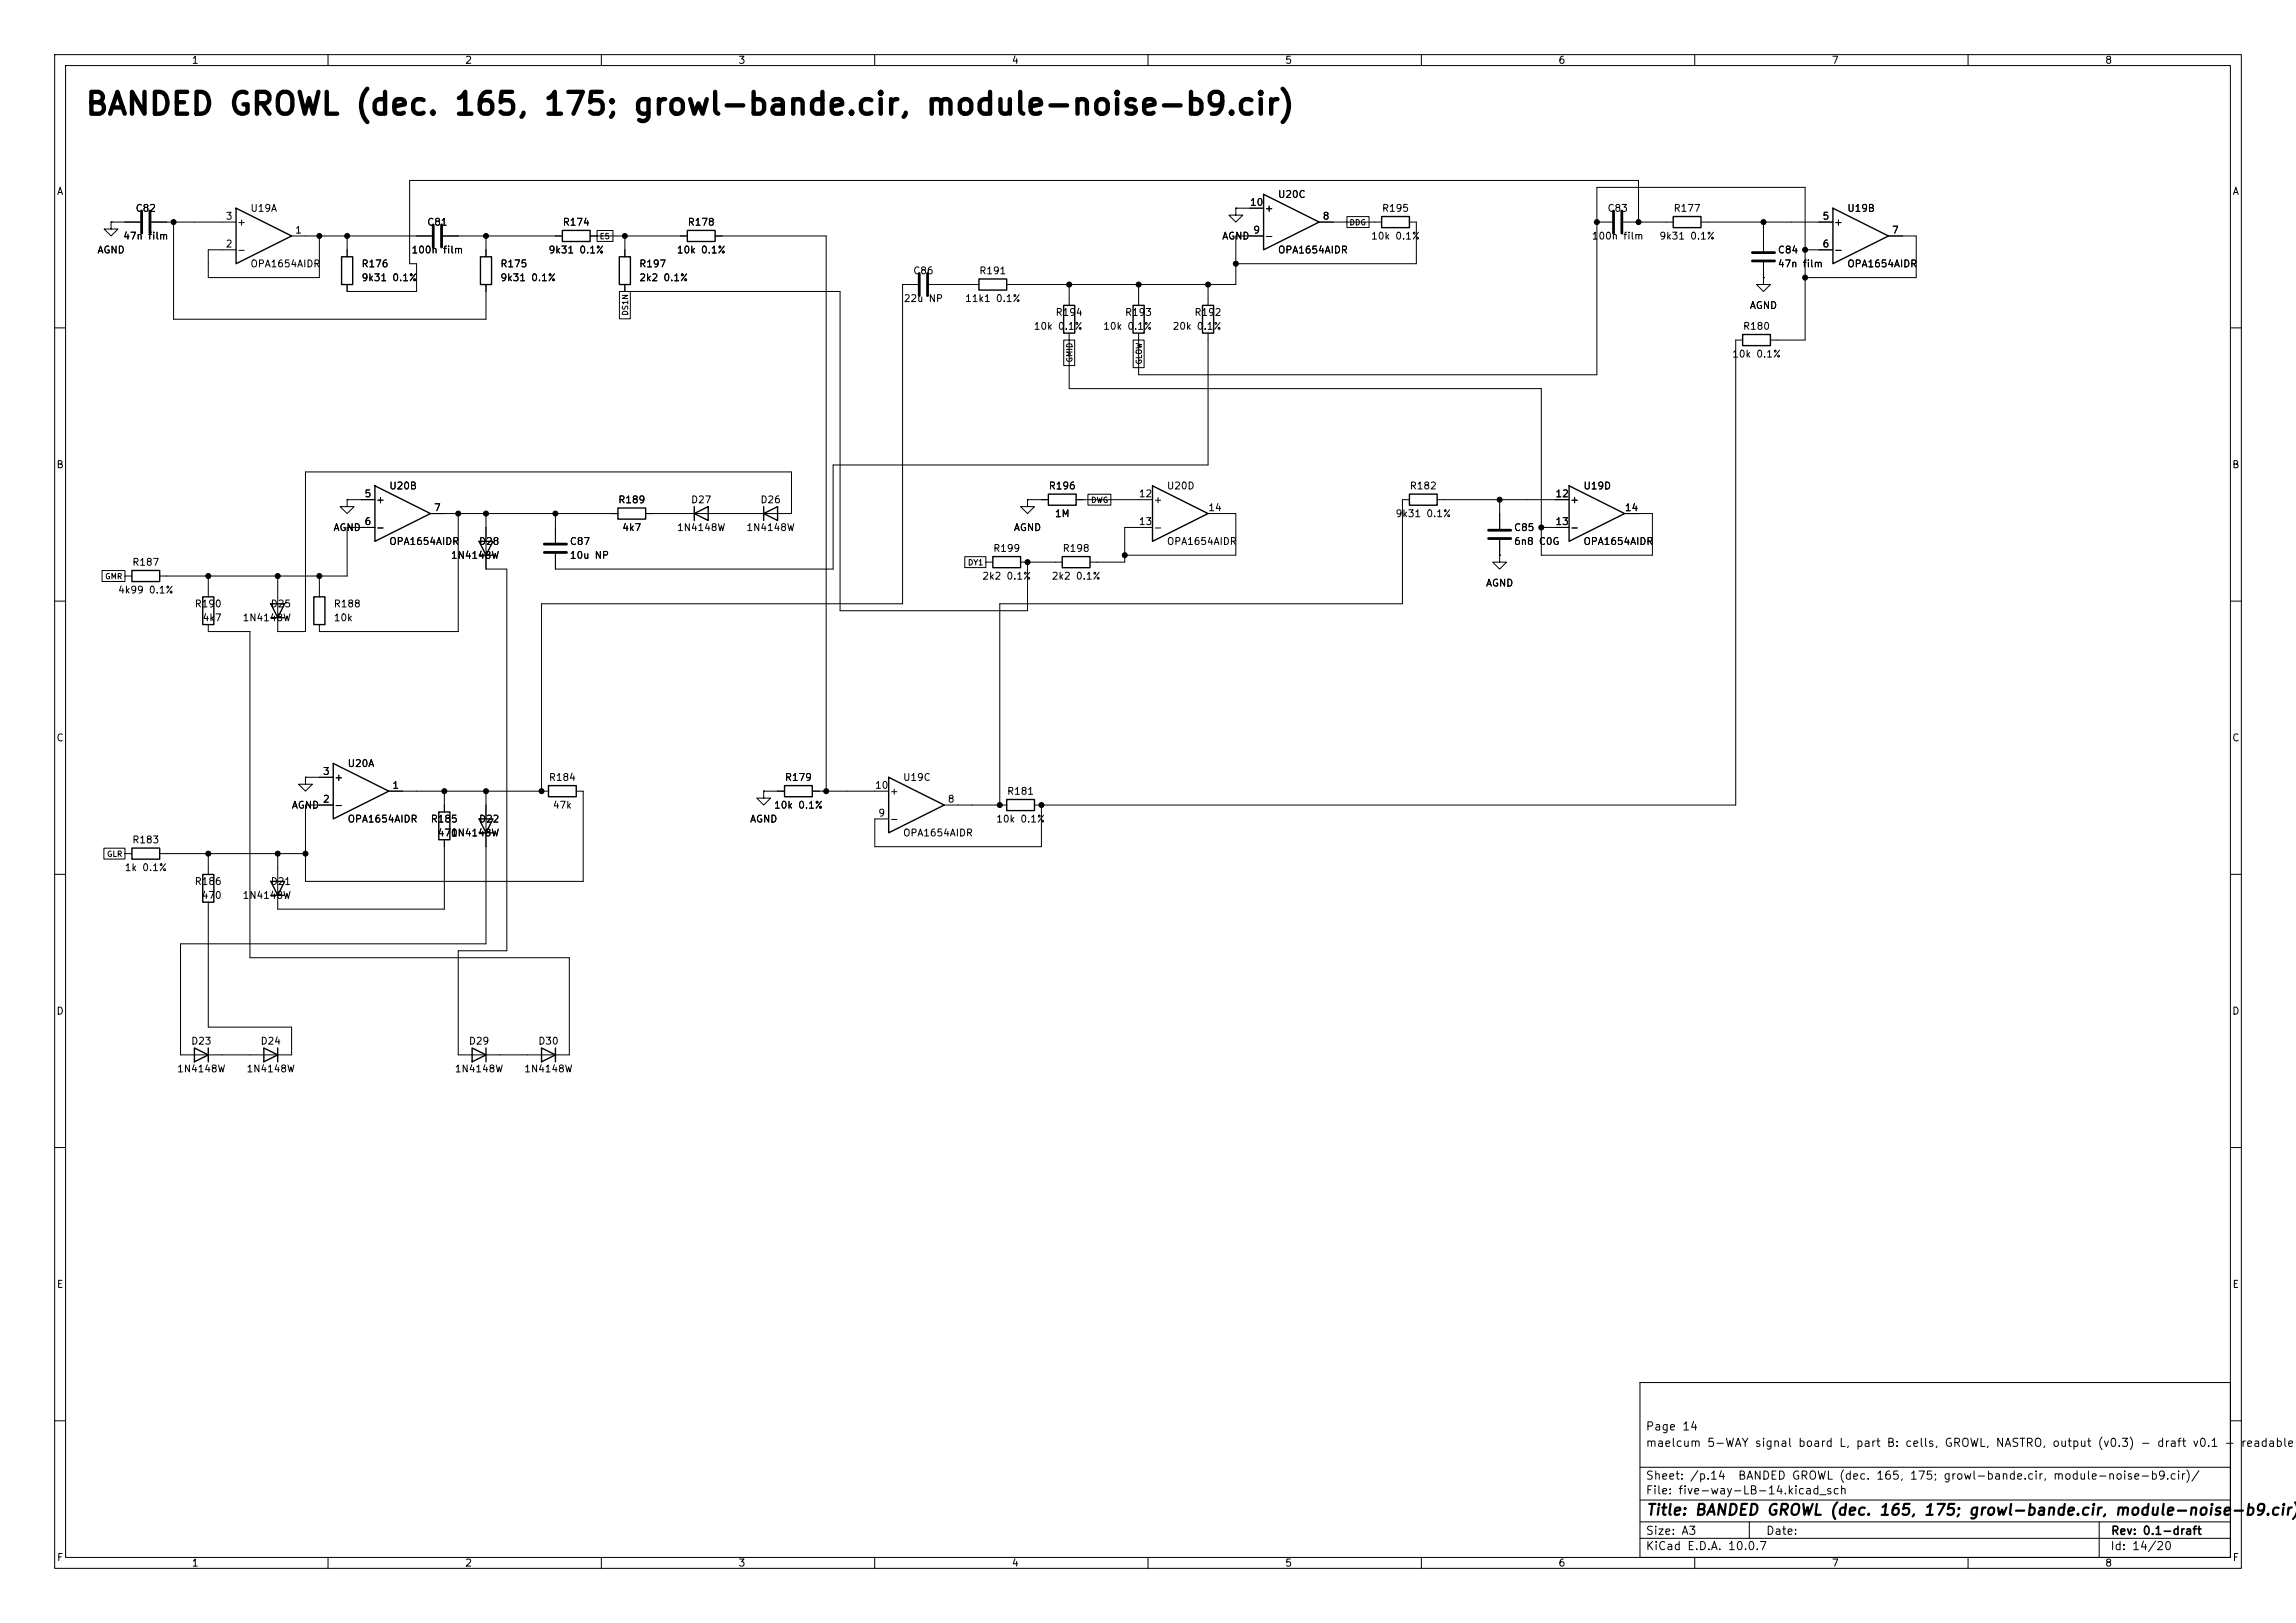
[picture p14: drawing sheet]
<svg xmlns="http://www.w3.org/2000/svg" width="420mm" height="297mm" viewBox="0 0 420 297" stroke-linecap="round" stroke-linejoin="round" font-family="sans-serif">
<defs><g id="words">
<text font-size="4" x="15.4" y="22">BANDED GROWL (dec. 165, 175; growl-bande.cir, module-noise-b9.cir)</text>
<text font-size="2" x="301" y="277.8">Title: BANDED GROWL (dec. 165, 175; growl-bande.cir, module-noise-b9.cir)</text>
<g font-size="1.5">
<text x="300.9" y="262.1">Page 14</text>
<text x="300.9" y="265.1">maelcum 5-WAY signal board L, part B: cells, GROWL, NASTRO, output (v0.3) - draft v0.1 - readable s</text>
<text x="300.9" y="273.8">File: five-way-LB-14.kicad_sch</text>
<text x="300.9" y="271.1">Sheet: /p.14</text>
<text x="317.8" y="271.1">BANDED GROWL (dec. 165, 175; growl-bande.cir, module-noise-b9.cir)/</text>
<text x="300.9" y="281.2">Size: A3</text>
<text x="322.9" y="281.2">Date:</text>
<text x="386" y="281.2">Rev: 0.1-draft</text>
<text x="300.9" y="284">KiCad E.D.A. 10.0.7</text>
<text x="385.9" y="284">Id: 14/20</text>
</g>
<g font-size="1.3">
<text x="35" y="12">1</text>
<text x="85" y="12">2</text>
<text x="135" y="12">3</text>
<text x="185" y="12">4</text>
<text x="235" y="12">5</text>
<text x="285" y="12">6</text>
<text x="335" y="12">7</text>
<text x="385" y="12">8</text>
<text x="10.3" y="36">A</text>
<text x="408.3" y="36">A</text>
<text x="24.7" y="39.1">C82</text>
<text x="41.2" y="40.5">3</text>
<text x="43.3" y="41.6">+</text>
<text x="45.7" y="39.1">U19A</text>
<text x="78" y="41.6">C81</text>
<text x="102.8" y="41.6">R174</text>
<text x="125.7" y="41.6">R178</text>
<text x="228.5" y="38">10</text>
<text x="231.2" y="39.1">+</text>
<text x="233.7" y="36.5">U20C</text>
<text x="241.8" y="40.5">8</text>
<text x="252.7" y="39.1">R195</text>
<text x="293.9" y="39.1">C83</text>
<text x="306" y="39.1">R177</text>
<text x="333.3" y="40.5">5</text>
<text x="335.4" y="41.6">+</text>
<text x="337.8" y="39.1">U19B</text>
<text x="17.7" y="46.7">AGND</text>
<text x="22.4" y="44.1">47n film</text>
<text x="41.2" y="45.6">2</text>
<text x="43.3" y="46.7">-</text>
<text x="53.9" y="43">1</text>
<text x="75.2" y="46.7">100n film</text>
<text x="100.2" y="46.7">9k31 0.1%</text>
<text x="123.7" y="46.7">10k 0.1%</text>
<text x="223.5" y="44.1">AGND</text>
<text x="229.1" y="43">9</text>
<text x="231.2" y="44.1">-</text>
<text x="233.7" y="46.7">OPA1654AIDR</text>
<text x="250.7" y="44.1">10k 0.1%</text>
<text x="291.1" y="44.1">100n film</text>
<text x="303.4" y="44.1">9k31 0.1%</text>
<text x="325.1" y="46.7">C84</text>
<text x="333.3" y="45.6">6</text>
<text x="335.4" y="46.7">-</text>
<text x="346" y="43">7</text>
<text x="45.7" y="49.2">OPA1654AIDR</text>
<text x="66" y="49.2">R176</text>
<text x="66" y="51.8">9k31 0.1%</text>
<text x="91.4" y="49.2">R175</text>
<text x="91.4" y="51.8">9k31 0.1%</text>
<text x="116.8" y="49.2">R197</text>
<text x="116.8" y="51.8">2k2 0.1%</text>
<text x="166.9" y="50.5">C86</text>
<text x="179" y="50.5">R191</text>
<text x="325.1" y="49.2">47n film</text>
<text x="337.8" y="49.2">OPA1654AIDR</text>
<text x="165.2" y="55.6">22u NP</text>
<text x="176.4" y="55.6">11k1 0.1%</text>
<text x="193" y="58.1">R194</text>
<text x="205.7" y="58.1">R193</text>
<text x="218.4" y="58.1">R192</text>
<text x="320" y="56.8">AGND</text>
<text x="189" y="60.7">10k 0.1%</text>
<text x="201.7" y="60.7">10k 0.1%</text>
<text x="214.4" y="60.7">20k 0.1%</text>
<text x="316.7" y="65.7">10k 0.1%</text>
<text x="318.7" y="60.7">R180</text>
<text x="10.2" y="86">B</text>
<text x="71.1" y="89.9">U20B</text>
<text x="191.7" y="89.9">R196</text>
<text x="213.3" y="89.9">U20D</text>
<text x="257.8" y="89.9">R182</text>
<text x="289.5" y="89.9">U19D</text>
<text x="408.2" y="86">B</text>
<text x="66.6" y="91.3">5</text>
<text x="68.7" y="92.4">+</text>
<text x="79.3" y="93.8">7</text>
<text x="113" y="92.4">R189</text>
<text x="126.3" y="92.4">D27</text>
<text x="139" y="92.4">D26</text>
<text x="192.9" y="94.9">1M</text>
<text x="208.2" y="91.3">12</text>
<text x="210.9" y="92.4">+</text>
<text x="220.9" y="93.8">14</text>
<text x="255.2" y="94.9">9k31 0.1%</text>
<text x="284.4" y="91.3">12</text>
<text x="287.1" y="92.4">+</text>
<text x="297.1" y="93.8">14</text>
<text x="60.9" y="97.5">AGND</text>
<text x="66.6" y="96.4">6</text>
<text x="68.7" y="97.5">-</text>
<text x="71.1" y="100">OPA1654AIDR</text>
<text x="87.5" y="100">D28</text>
<text x="104.1" y="100">C87</text>
<text x="113.7" y="97.5">4k7</text>
<text x="123.7" y="97.5">1N4148W</text>
<text x="136.4" y="97.5">1N4148W</text>
<text x="181.6" y="101.3">R199</text>
<text x="185.4" y="97.5">AGND</text>
<text x="194.3" y="101.3">R198</text>
<text x="208.2" y="96.4">13</text>
<text x="210.9" y="97.5">-</text>
<text x="213.3" y="100">OPA1654AIDR</text>
<text x="276.8" y="97.5">C85</text>
<text x="276.8" y="100">6n8 C0G</text>
<text x="284.4" y="96.4">13</text>
<text x="287.1" y="97.5">-</text>
<text x="289.5" y="100">OPA1654AIDR</text>
<text x="24.1" y="103.8">R187</text>
<text x="82.4" y="102.6">1N4148W</text>
<text x="104.1" y="102.6">10u NP</text>
<text x="179.6" y="106.4">2k2 0.1%</text>
<text x="192.3" y="106.4">2k2 0.1%</text>
<text x="271.7" y="107.6">AGND</text>
<text x="21.5" y="108.9">4k99 0.1%</text>
<text x="35.5" y="111.5">R190</text>
<text x="37" y="114">4k7</text>
<text x="44.3" y="114">1N4148W</text>
<text x="49.4" y="111.5">D25</text>
<text x="60.9" y="111.5">R188</text>
<text x="60.9" y="114">10k</text>
<text x="10.2" y="136">C</text>
<text x="408.2" y="136">C</text>
<text x="59" y="142.1">3</text>
<text x="61.1" y="143.2">+</text>
<text x="63.5" y="140.7">U20A</text>
<text x="100.3" y="143.2">R184</text>
<text x="143.5" y="143.2">R179</text>
<text x="165.1" y="143.2">U19C</text>
<text x="53.3" y="148.3">AGND</text>
<text x="59" y="147.2">2</text>
<text x="61.1" y="148.3">-</text>
<text x="71.7" y="144.6">1</text>
<text x="101" y="148.3">47k</text>
<text x="141.5" y="148.3">10k 0.1%</text>
<text x="160" y="144.6">10</text>
<text x="160.6" y="149.7">9</text>
<text x="162.7" y="145.7">+</text>
<text x="173.3" y="147.2">8</text>
<text x="184.1" y="145.7">R181</text>
<text x="24.1" y="154.6">R183</text>
<text x="63.5" y="150.8">OPA1654AIDR</text>
<text x="78.7" y="150.8">R185</text>
<text x="80" y="153.4">470</text>
<text x="82.4" y="153.4">1N4148W</text>
<text x="87.5" y="150.8">D22</text>
<text x="137.1" y="150.8">AGND</text>
<text x="162.7" y="150.8">-</text>
<text x="165.1" y="153.4">OPA1654AIDR</text>
<text x="182.1" y="150.8">10k 0.1%</text>
<text x="22.7" y="159.7">1k 0.1%</text>
<text x="35.5" y="162.3">R186</text>
<text x="36.8" y="164.8">470</text>
<text x="44.3" y="164.8">1N4148W</text>
<text x="49.4" y="162.3">D21</text>
<text x="10.2" y="186">D</text>
<text x="408.2" y="186">D</text>
<text x="34.9" y="191.5">D23</text>
<text x="47.6" y="191.5">D24</text>
<text x="85.7" y="191.5">D29</text>
<text x="98.4" y="191.5">D30</text>
<text x="32.3" y="196.5">1N4148W</text>
<text x="45" y="196.5">1N4148W</text>
<text x="83.1" y="196.5">1N4148W</text>
<text x="95.8" y="196.5">1N4148W</text>
<text x="10.3" y="236">E</text>
<text x="408.3" y="236">E</text>
<text x="10.3" y="286">F</text>
<text x="35" y="287">1</text>
<text x="85" y="287">2</text>
<text x="135" y="287">3</text>
<text x="185" y="287">4</text>
<text x="235" y="287">5</text>
<text x="285" y="287">6</text>
<text x="335" y="287">7</text>
<text x="385" y="287">8</text>
<text x="408.3" y="286">F</text>
</g>
<g font-size="1">
<text x="246.8" y="41.5">DDG</text>
<text x="109.6" y="44">E5</text>
<text x="115.1" y="57.9" transform="rotate(-90 115.1 57.9)">DS1N</text>
<text x="196.4" y="66.4" transform="rotate(-90 196.4 66.4)">GMID</text>
<text x="209.1" y="66.8" transform="rotate(-90 209.1 66.8)">GLOW</text>
<text x="199.5" y="92.3">DWG</text>
<text x="19.1" y="106.2">GMR</text>
<text x="177" y="103.7">DY1</text>
<text x="19.5" y="157">GLR</text>
</g>
</g></defs>
<g fill="none" stroke="#000" stroke-width=".18">
<path d="M10 10h400v277h-400zM12 12h396v273h-396zM60 10v2M110 10v2M160 10v2M210 10v2M260 10v2M310 10v2M360 10v2M226.1 38.1v1.3h1.2l-1.2 1.2-1.3-1.2h1.3M226.1 38.1h.1M226.1 38.1h5"/>
<path d="M246.4 39.6h4v2h-4zM20.3 40.6v1.3h1.3l-1.3 1.3-1.3-1.3h1.3M20.3 40.6h.1M20.3 40.6h5.4M27.7 40.6h15.5M31.7 40.6v17.8h57.2v-6.3M53.3 43.2h25.7M58.4 43.2v7.6h-20.3v-5.1h5.1M63.5 43.2v3.8M81 43.2h21.9M88.9 43.2v3.8M107.9 43.2h17.8"/>
<path d="M109.2 42.2h2.9v2h-2.9zM113.3 53.3h2v5h-2zM114.3 43.2v3.8M114.3 52.1v1.2M114.3 53.3h39.4v58.5h34.3v-8.9M130.8 43.2h20.3v101.6M167.9 52.1h-2.8v58.4h-66v34.3M169.9 52.1h9.2M195.6 52.1v3.8M208.3 52.1v3.8M221 52.1v3.8M231.1 43.2h-5v8.9h-42"/>
<path d="M241.3 40.6h11.4M257.8 40.6h1.3v7.7h-33M292.1 40.6h2.8M296.9 40.6h9.2M299.7 40.6v-7.6h-224.8v15.3h1.3v5h-12.7v-1.2M311.1 40.6h24.2M322.6 50.8v1.3h1.2l-1.2 1.2-1.3-1.2h1.3M322.6 50.8h.1M322.6 40.6v5.4M322.6 48v2.8M330.2 45.7h5.1M345.4 43.2h5.1v7.6h-20.3"/>
<path d="M10 60h2M194.6 62.2h2v4.7h-2zM195.6 61v10.1h86.3v30.5h20.4v-7.6h-5.1M207.3 62.2h2v5.1h-2zM208.3 61v7.6h83.8v-34.3h38.1v27.9h-6.4M221 61v24.1h-68.6v19h-50.8v-2.8M318.8 62.2h-1.3v85.1h-128.3M408 60h2M63.5 91.4v1.3h1.3l-1.3 1.3-1.3-1.3h1.3M63.5 91.4h.1M63.5 91.4h5.1M68.6 96.5h-5.1v8.9h-34.3"/>
<path d="M78.7 94h34.3M83.8 94v21.6h-25.4v-1.3M88.9 94v10.1h3.8v69.9h-8.9v19h20.3v-17.7h-58.4v-59.7h-7.6v-1.3M101.6 94v5.3M118.1 94h26.7v-7.6h-88.9v29.2h-5.1v-10.2M188 91.4v1.3h1.2l-1.2 1.3-1.3-1.3h1.3M188 91.4h.1M188 91.4h3.8M196.8 91.4h14M199 90.4h4.2v2h-4.2zM210.8 96.5h-5.1v6.4h-6.3M221 94h5.1v7.6h-20.4"/>
<path d="M257.8 91.4h-1.3v19.1h-73.6v36.8M262.9 91.4h24.1M274.3 91.4v5.4M274.3 98.8v2.8M281.9 96.5h5.1M10 110h2M18.7 104.4h4.2v2h-4.2zM22.9 105.4h1.2M38.1 105.4v3.8M58.4 105.4v3.8M176.5 101.9h3.8v2h-3.8zM180.3 102.9h1.3"/>
<path d="M186.7 102.9h7.6M274.3 101.6v1.3h1.3l-1.3 1.2-1.3-1.2h1.3M274.3 101.6h.1M408 110h2M10 160h2M19 155.2h3.9v2h-3.9zM22.9 156.2h1.2M29.2 156.2h26.7M38.1 156.2v3.8M55.9 142.2v1.3h1.2l-1.2 1.3-1.3-1.3h1.3M55.9 142.2h.1M55.9 142.2h5.1"/>
<path d="M71.1 144.8h29.2M81.3 144.8v3.8M81.3 153.7v12.7h-30.5v-10.2M88.9 144.8v27.9h-55.9v20.3h20.3v-5h-15.2v-22.9M105.4 144.8h1.3v16.5h-50.8v-14h5.1M139.7 144.8v1.3h1.3l-1.3 1.2-1.3-1.2h1.3M139.7 144.8h.1M139.7 144.8h3.8M148.6 144.8h14M172.7 147.3h11.4M190.5 147.3v7.6h-30.5v-5h2.6M408 160h2"/>
<path d="M10 210h2M408 210h2M300 253h108v32h-108zM10 260h2M300 278.5h108M300 274.5h108M300 268.5h108M320 278.5v3M384 278.5v6.5M408 260h2M60 285v2M110 285v2"/>
<path d="M160 285v2M210 285v2M260 285v2M300 281.5h108M310 285v2M360 285v2"/>
</g>
<g fill="none" stroke="#000" stroke-width=".25">
<path d="M43.2 38.1l10.1 5.1-10.1 5.1zM231.1 35.6l10.2 5-10.2 5.1zM252.7 39.6h5.1v2.1h-5.1zM306.1 39.6h5v2.1h-5zM335.3 38.1l10.1 5.1-10.1 5.1zM62.5 47h2v5.1h-2zM87.9 47h2v5.1h-2zM102.9 42.2h5v2h-5zM113.3 47h2v5.1h-2zM125.7 42.2h5.1v2h-5.1zM179.1 51.1h5v2h-5zM194.6 55.9h2v5.1h-2z"/>
<path d="M207.3 55.9h2v5.1h-2zM220 55.9h2v5.1h-2zM318.8 61.2h5v2h-5zM68.6 88.9l10.1 5.1-10.1 5.1zM87.6 99.1h2.6l-1.3 2.5zM113 93h5.1v2h-5.1zM127 94l2.5-1.3v2.6zM127 92.7v2.6M139.7 94l2.5-1.3v2.6zM139.7 92.7v2.6M191.8 90.4h5v2.1h-5zM210.8 88.9l10.2 5.1-10.2 5.1z"/>
<path d="M257.8 90.4h5.1v2.1h-5.1zM287 88.9l10.2 5.1-10.2 5.1zM24.1 104.4h5.1v2h-5.1zM37.1 109.2h2v5.1h-2zM49.5 110.5h2.6l-1.3 2.5zM49.5 113h2.6M57.4 109.2h2v5.1h-2zM87.6 101.6h2.6M181.6 101.9h5.1v2h-5.1zM194.3 101.9h5.1v2h-5.1zM61 139.7l10.1 5.1-10.1 5.1zM24.1 155.2h5.1v2h-5.1z"/>
<path d="M80.3 148.6h2v5.1h-2zM87.6 149.9h2.6l-1.3 2.5zM87.6 152.4h2.6M100.3 143.8h5.1v2h-5.1zM143.5 143.8h5.1v2h-5.1zM162.6 142.2l10.1 5.1-10.1 5.1zM184.1 146.3h5.1v2h-5.1zM37.1 160h2v5.1h-2zM49.5 161.3h2.6l-1.3 2.5zM49.5 163.8h2.6M35.6 191.8l2.5 1.2-2.5 1.3zM38.1 191.8v2.5"/>
<path d="M48.3 191.8l2.5 1.2-2.5 1.3zM50.8 191.8v2.5M86.4 191.8l2.5 1.2-2.5 1.3zM88.9 191.8v2.5M99.1 191.8l2.5 1.2-2.5 1.3zM101.6 191.8v2.5"/>
</g>
<g fill="none" stroke="#000" stroke-width=".51">
<path d="M25.9 38.6v4.1M27.4 38.6v4.1M295.1 38.6v4.1M296.7 38.6v4.1M79.2 41.1v4.1M80.8 41.1v4.1M168.1 50v4.1M169.7 50v4.1M320.5 46.2h4.1M320.5 47.8h4.1M99.6 99.6h4M272.3 97h4.1"/>
<path d="M272.3 98.6h4.1M99.6 101.1h4"/>
</g>
<g fill="#000" stroke="#000" stroke-width=".18">
<circle cx="31.7" cy="40.6" r=".46"/>
<circle cx="58.4" cy="43.2" r=".46"/>
<circle cx="63.5" cy="43.2" r=".46"/>
<circle cx="88.9" cy="43.2" r=".46"/>
<circle cx="114.3" cy="43.2" r=".46"/>
<circle cx="195.6" cy="52.1" r=".46"/>
<circle cx="208.3" cy="52.1" r=".46"/>
<circle cx="221" cy="52.1" r=".46"/>
<circle cx="226.1" cy="48.3" r=".46"/>
<circle cx="292.1" cy="40.6" r=".46"/>
<circle cx="299.7" cy="40.6" r=".46"/>
<circle cx="322.6" cy="40.6" r=".46"/>
<circle cx="330.2" cy="50.8" r=".46"/>
<circle cx="330.2" cy="45.7" r=".46"/>
<circle cx="83.8" cy="94" r=".46"/>
<circle cx="88.9" cy="94" r=".46"/>
<circle cx="101.6" cy="94" r=".46"/>
<circle cx="274.3" cy="91.4" r=".46"/>
<circle cx="281.9" cy="96.5" r=".46"/>
<circle cx="38.1" cy="105.4" r=".46"/>
<circle cx="50.8" cy="105.4" r=".46"/>
<circle cx="58.4" cy="105.4" r=".46"/>
<circle cx="188" cy="102.9" r=".46"/>
<circle cx="205.7" cy="101.6" r=".46"/>
<circle cx="38.1" cy="156.2" r=".46"/>
<circle cx="50.8" cy="156.2" r=".46"/>
<circle cx="55.9" cy="156.2" r=".46"/>
<circle cx="81.3" cy="144.8" r=".46"/>
<circle cx="88.9" cy="144.8" r=".46"/>
<circle cx="99.1" cy="144.8" r=".46"/>
<circle cx="151.1" cy="144.8" r=".46"/>
<circle cx="182.9" cy="147.3" r=".46"/>
<circle cx="190.5" cy="147.3" r=".46"/>
</g>
<use href="#words"/>
</svg>
